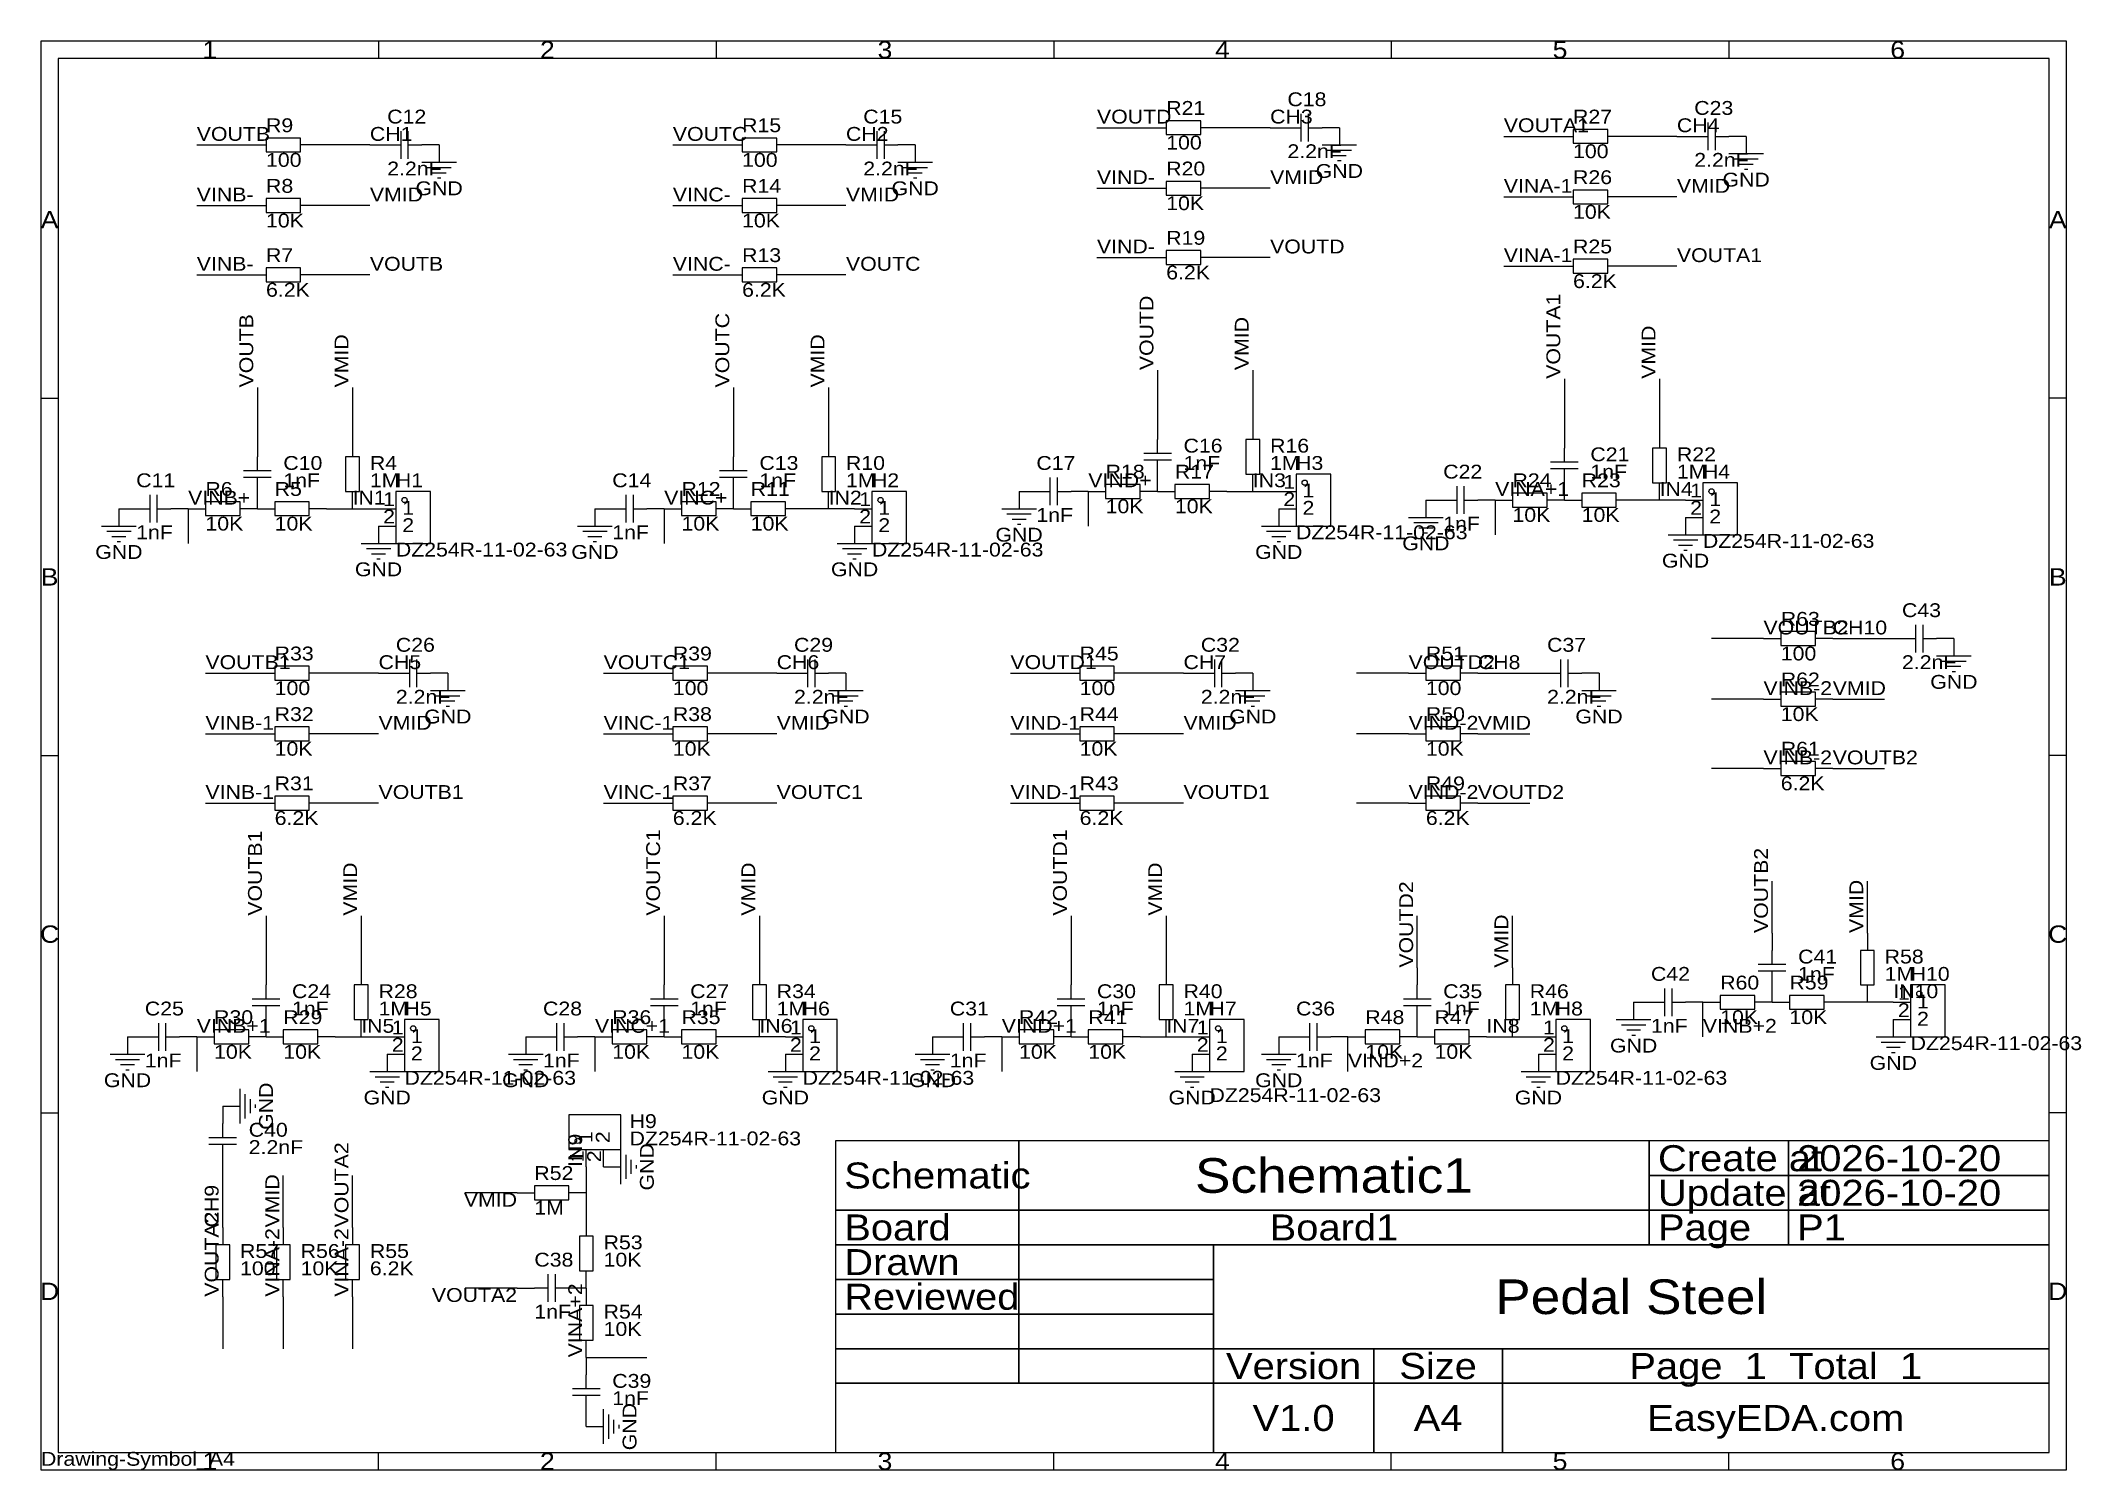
# Model space of a CAD drawing. Header units: millimetres. Extents: x 0 to 299, y 0 to 210.
import ezdxf
from ezdxf.enums import TextEntityAlignment as Align

# ---------------------------------------------------------------- set-up
doc = ezdxf.new("R2010")
doc.units = ezdxf.units.MM
doc.header["$MEASUREMENT"] = 0
doc.styles.get("Standard").update_dxf_attribs({"font": 'arial.ttf'})

msp = doc.modelspace()

# ---------------------------------------------------------------- texts
at = {"color": 1, "true_color": 0xa00000, "width": 1.1}
for s, height, p in [('2', 2.54, (74.3, 208.28)), ('3', 2.54, (123.83, 208.28)), ('6', 2.54, (272.42, 208.28)), ('1', 2.54, (24.77, 208.28)), ('4', 2.54, (173.35, 208.28)), ('5', 2.54, (222.88, 208.28)), ('A', 2.54, (1.27, 183.36)), ('A', 2.54, (295.91, 183.36)), ('B', 2.54, (1.27, 130.97)), ('B', 2.54, (295.91, 130.97)), ('C', 2.54, (1.27, 78.58)), ('C', 2.54, (295.91, 78.58)), ('Schematic1', 5.08, (189.71, 43.18)), ('Board1', 3.81, (189.71, 35.56)), ('D', 2.54, (1.27, 26.19)), ('Pedal Steel', 5.08, (233.33, 25.4)), ('D', 2.54, (295.91, 26.19)), ('Version', 3.81, (183.79, 15.24)), ('Size', 3.81, (204.99, 15.24)), ('Page  1  Total  1', 3.81, (254.53, 15.24)), ('V1.0', 3.81, (183.79, 7.62)), ('A4', 3.81, (204.99, 7.62)), ('EasyEDA.com', 3.81, (254.53, 7.62)), ('1', 2.54, (24.77, 1.27)), ('2', 2.54, (74.3, 1.27)), ('3', 2.54, (123.83, 1.27)), ('4', 2.54, (173.35, 1.27)), ('5', 2.54, (222.88, 1.27)), ('6', 2.54, (272.42, 1.27))]:
    msp.add_text(s, height=height, dxfattribs=at).set_placement(p, align=Align.MIDDLE_CENTER)
at = {"color": 1, "true_color": 0x000080, "width": 1.1}
for s, p in [('R21', (165.1, 198.12)), ('C18', (182.88, 199.39)), ('C23', (242.57, 198.12)), ('R9', (33.02, 195.58)), ('C12', (50.8, 196.85)), ('R15', (102.87, 195.58)), ('C15', (120.65, 196.85)), ('R27', (224.79, 196.85)), ('100', (165.1, 193.04)), ('100', (33.02, 190.5)), ('2.2nF', (50.8, 189.23)), ('100', (102.87, 190.5)), ('2.2nF', (120.65, 189.23)), ('R20', (165.1, 189.23)), ('2.2nF', (182.88, 191.77)), ('100', (224.79, 191.77)), ('2.2nF', (242.57, 190.5)), ('R8', (33.02, 186.69)), ('R14', (102.87, 186.69)), ('R26', (224.79, 187.96)), ('10K', (165.1, 184.15)), ('10K', (33.02, 181.61)), ('10K', (102.87, 181.61)), ('10K', (224.79, 182.88)), ('R19', (165.1, 179.07)), ('R25', (224.79, 177.8)), ('R7', (33.02, 176.53)), ('R13', (102.87, 176.53)), ('6.2K', (165.1, 173.99)), ('6.2K', (33.02, 171.45)), ('6.2K', (102.87, 171.45)), ('6.2K', (224.79, 172.72)), ('C16', (167.64, 148.59)), ('R16', (180.34, 148.59)), ('C21', (227.33, 147.32)), ('R22', (240.03, 147.32)), ('C10', (35.56, 146.05)), ('R4', (48.26, 146.05)), ('C13', (105.41, 146.05)), ('R10', (118.11, 146.05)), ('C17', (146.05, 146.05)), ('R18', (156.21, 144.78)), ('R17', (166.37, 144.78)), ('1nF', (167.64, 146.05)), ('1M', (180.34, 146.05)), ('H3', (184.15, 146.05)), ('C22', (205.74, 144.78)), ('1nF', (227.33, 144.78)), ('1M', (240.03, 144.78)), ('H4', (243.84, 144.78)), ('C11', (13.97, 143.51)), ('R6', (24.13, 142.24)), ('R5', (34.29, 142.24)), ('1nF', (35.56, 143.51)), ('1M', (48.26, 143.51)), ('H1', (52.07, 143.51)), ('C14', (83.82, 143.51)), ('R12', (93.98, 142.24)), ('R11', (104.14, 142.24)), ('1nF', (105.41, 143.51)), ('1M', (118.11, 143.51)), ('H2', (121.92, 143.51)), ('R24', (215.9, 143.51)), ('R23', (226.06, 143.51)), ('1nF', (146.05, 138.43)), ('10K', (156.21, 139.7)), ('10K', (166.37, 139.7)), ('10K', (215.9, 138.43)), ('10K', (226.06, 138.43)), ('1nF', (13.97, 135.89)), ('10K', (24.13, 137.16)), ('10K', (34.29, 137.16)), ('1nF', (83.82, 135.89)), ('10K', (93.98, 137.16)), ('10K', (104.14, 137.16)), ('DZ254R-11-02-63', (184.15, 135.89)), ('1nF', (205.74, 137.16)), ('DZ254R-11-02-63', (52.07, 133.35)), ('DZ254R-11-02-63', (121.92, 133.35)), ('DZ254R-11-02-63', (243.84, 134.62)), ('R63', (255.27, 123.19)), ('C43', (273.05, 124.46)), ('R33', (34.29, 118.11)), ('C26', (52.07, 119.38)), ('R39', (92.71, 118.11)), ('C29', (110.49, 119.38)), ('R45', (152.4, 118.11)), ('C32', (170.18, 119.38)), ('R51', (203.2, 118.11)), ('C37', (220.98, 119.38)), ('100', (255.27, 118.11)), ('R62', (255.27, 114.3)), ('2.2nF', (273.05, 116.84)), ('100', (34.29, 113.03)), ('2.2nF', (52.07, 111.76)), ('100', (92.71, 113.03)), ('2.2nF', (110.49, 111.76)), ('100', (152.4, 113.03)), ('2.2nF', (170.18, 111.76)), ('100', (203.2, 113.03)), ('2.2nF', (220.98, 111.76)), ('R32', (34.29, 109.22)), ('R38', (92.71, 109.22)), ('R44', (152.4, 109.22)), ('R50', (203.2, 109.22)), ('10K', (255.27, 109.22)), ('10K', (34.29, 104.14)), ('10K', (92.71, 104.14)), ('10K', (152.4, 104.14)), ('10K', (203.2, 104.14)), ('R61', (255.27, 104.14)), ('R31', (34.29, 99.06)), ('R37', (92.71, 99.06)), ('R43', (152.4, 99.06)), ('R49', (203.2, 99.06)), ('6.2K', (255.27, 99.06)), ('6.2K', (34.29, 93.98)), ('6.2K', (92.71, 93.98)), ('6.2K', (152.4, 93.98)), ('6.2K', (203.2, 93.98)), ('C41', (257.81, 73.66)), ('R58', (270.51, 73.66)), ('C42', (236.22, 71.12)), ('R60', (246.38, 69.85)), ('R59', (256.54, 69.85)), ('1nF', (257.81, 71.12)), ('1M', (270.51, 71.12)), ('H10', (274.32, 71.12)), ('C24', (36.83, 68.58)), ('R28', (49.53, 68.58)), ('C27', (95.25, 68.58)), ('R34', (107.95, 68.58)), ('C30', (154.94, 68.58)), ('R40', (167.64, 68.58)), ('C35', (205.74, 68.58)), ('R46', (218.44, 68.58)), ('C25', (15.24, 66.04)), ('R30', (25.4, 64.77)), ('R29', (35.56, 64.77)), ('1nF', (36.83, 66.04)), ('1M', (49.53, 66.04)), ('H5', (53.34, 66.04)), ('C28', (73.66, 66.04)), ('R36', (83.82, 64.77)), ('R35', (93.98, 64.77)), ('1nF', (95.25, 66.04)), ('1M', (107.95, 66.04)), ('H6', (111.76, 66.04)), ('C31', (133.35, 66.04)), ('R42', (143.51, 64.77)), ('R41', (153.67, 64.77)), ('1nF', (154.94, 66.04)), ('1M', (167.64, 66.04)), ('H7', (171.45, 66.04)), ('C36', (184.15, 66.04)), ('R48', (194.31, 64.77)), ('R47', (204.47, 64.77)), ('1nF', (205.74, 66.04)), ('1M', (218.44, 66.04)), ('H8', (222.25, 66.04)), ('1nF', (236.22, 63.5)), ('10K', (246.38, 64.77)), ('10K', (256.54, 64.77)), ('DZ254R-11-02-63', (274.32, 60.96)), ('1nF', (15.24, 58.42)), ('10K', (25.4, 59.69)), ('10K', (35.56, 59.69)), ('1nF', (73.66, 58.42)), ('10K', (83.82, 59.69)), ('10K', (93.98, 59.69)), ('1nF', (133.35, 58.42)), ('10K', (143.51, 59.69)), ('10K', (153.67, 59.69)), ('1nF', (184.15, 58.42)), ('10K', (194.31, 59.69)), ('10K', (204.47, 59.69)), ('DZ254R-11-02-63', (53.34, 55.88)), ('DZ254R-11-02-63', (111.76, 55.88)), ('DZ254R-11-02-63', (222.25, 55.88)), ('DZ254R-11-02-63', (171.45, 53.34)), ('C40', (30.48, 48.26)), ('H9', (86.36, 49.53)), ('2.2nF', (30.48, 45.72)), ('DZ254R-11-02-63', (86.36, 46.99)), ('R52', (72.39, 41.91)), ('1M', (72.39, 36.83)), ('R57', (29.21, 30.48)), ('R56', (38.1, 30.48)), ('R55', (48.26, 30.48)), ('R53', (82.55, 31.75)), ('100', (29.21, 27.94)), ('10K', (38.1, 27.94)), ('6.2K', (48.26, 27.94)), ('C38', (72.39, 29.21)), ('10K', (82.55, 29.21)), ('1nF', (72.39, 21.59)), ('R54', (82.55, 21.59)), ('10K', (82.55, 19.05)), ('C39', (83.82, 11.43)), ('1nF', (83.82, 8.89)), ('Drawing-Symbol_A4', (0, 0))]:
    msp.add_text(s, height=2.032, dxfattribs=at).set_placement(p, align=Align.BOTTOM_LEFT)
at = {"color": 1, "true_color": 0x0000ff, "width": 1.1}
for s, p in [('VOUTD', (154.94, 196.85)), ('CH3', (180.34, 196.85)), ('VOUTA1', (214.63, 195.58)), ('CH4', (240.03, 195.58)), ('VOUTB', (22.86, 194.31)), ('CH1', (48.26, 194.31)), ('VOUTC', (92.71, 194.31)), ('CH2', (118.11, 194.31)), ('VIND-', (154.94, 187.96)), ('VMID', (180.34, 187.96)), ('VINA-1', (214.63, 186.69)), ('VMID', (240.03, 186.69)), ('VINB-', (22.86, 185.42)), ('VMID', (48.26, 185.42)), ('VINC-', (92.71, 185.42)), ('VMID', (118.11, 185.42)), ('VIND-', (154.94, 177.8)), ('VOUTD', (180.34, 177.8)), ('VINB-', (22.86, 175.26)), ('VOUTB', (48.26, 175.26)), ('VINC-', (92.71, 175.26)), ('VOUTC', (118.11, 175.26)), ('VINA-1', (214.63, 176.53)), ('VOUTA1', (240.03, 176.53)), ('VIND+', (153.67, 143.51)), ('IN3', (177.8, 143.51)), ('VINA+1', (213.36, 142.24)), ('IN4', (237.49, 142.24)), ('VINB+', (21.59, 140.97)), ('IN1', (45.72, 140.97)), ('VINC+', (91.44, 140.97)), ('IN2', (115.57, 140.97)), ('VOUTB2', (252.73, 121.92)), ('CH10', (262.89, 121.92)), ('VOUTB1', (24.13, 116.84)), ('CH5', (49.53, 116.84)), ('VOUTC1', (82.55, 116.84)), ('CH6', (107.95, 116.84)), ('VOUTD1', (142.24, 116.84)), ('CH7', (167.64, 116.84)), ('VOUTD2', (200.66, 116.84)), ('CH8', (210.82, 116.84)), ('VINB-2', (252.73, 113.03)), ('VMID', (262.89, 113.03)), ('VINB-1', (24.13, 107.95)), ('VMID', (49.53, 107.95)), ('VINC-1', (82.55, 107.95)), ('VMID', (107.95, 107.95)), ('VIND-1', (142.24, 107.95)), ('VMID', (167.64, 107.95)), ('VIND-2', (200.66, 107.95)), ('VMID', (210.82, 107.95)), ('VINB-2', (252.73, 102.87)), ('VOUTB2', (262.89, 102.87)), ('VINB-1', (24.13, 97.79)), ('VOUTB1', (49.53, 97.79)), ('VINC-1', (82.55, 97.79)), ('VOUTC1', (107.95, 97.79)), ('VIND-1', (142.24, 97.79)), ('VOUTD1', (167.64, 97.79)), ('VIND-2', (200.66, 97.79)), ('VOUTD2', (210.82, 97.79)), ('IN10', (271.78, 68.58)), ('VINB+1', (22.86, 63.5)), ('IN5', (46.99, 63.5)), ('VINC+1', (81.28, 63.5)), ('IN6', (105.41, 63.5)), ('VIND+1', (140.97, 63.5)), ('IN7', (165.1, 63.5)), ('IN8', (212.09, 63.5)), ('VINB+2', (243.84, 63.5)), ('VIND+2', (191.77, 58.42))]:
    msp.add_text(s, height=2.032, dxfattribs=at).set_placement(p, align=Align.BOTTOM_LEFT)
at = {"color": 1, "true_color": 0x000080, "width": 1.1}
for p in [(58.42, 187.96), (58.42, 187.96), (128.27, 187.96), (128.27, 187.96), (190.5, 190.5), (190.5, 190.5), (250.19, 189.23), (250.19, 189.23), (143.51, 137.16), (143.51, 137.16), (11.43, 134.62), (11.43, 134.62), (81.28, 134.62), (81.28, 134.62), (181.61, 134.62), (181.61, 134.62), (203.2, 135.89), (203.2, 135.89), (49.53, 132.08), (49.53, 132.08), (119.38, 132.08), (119.38, 132.08), (241.3, 133.35), (241.3, 133.35), (280.67, 115.57), (280.67, 115.57), (59.69, 110.49), (59.69, 110.49), (118.11, 110.49), (118.11, 110.49), (177.8, 110.49), (177.8, 110.49), (228.6, 110.49), (228.6, 110.49), (233.68, 62.23), (233.68, 62.23), (271.78, 59.69), (271.78, 59.69), (12.7, 57.15), (12.7, 57.15), (71.12, 57.15), (71.12, 57.15), (130.81, 57.15), (130.81, 57.15), (181.61, 57.15), (181.61, 57.15), (50.8, 54.61), (50.8, 54.61), (109.22, 54.61), (109.22, 54.61), (168.91, 54.61), (168.91, 54.61), (219.71, 54.61), (219.71, 54.61)]:
    msp.add_text('GND', height=2.032, dxfattribs=at).set_placement(p, align=Align.MIDDLE_CENTER)
at = {"color": 1, "true_color": 0x0000ff, "width": 1.1}
for s, p in [('VOUTD', (163.83, 161.29)), ('VOUTA1', (223.52, 160.02)), ('VOUTB', (31.75, 158.75)), ('VOUTC', (101.6, 158.75)), ('VMID', (177.8, 161.29)), ('VMID', (237.49, 160.02)), ('VMID', (45.72, 158.75)), ('VMID', (115.57, 158.75)), ('VOUTB1', (33.02, 81.28)), ('VOUTC1', (91.44, 81.28)), ('VOUTD1', (151.13, 81.28)), ('VOUTB2', (254, 78.74)), ('VMID', (46.99, 81.28)), ('VMID', (105.41, 81.28)), ('VMID', (165.1, 81.28)), ('VOUTD2', (201.93, 73.66)), ('VMID', (267.97, 78.74)), ('VMID', (215.9, 73.66)), ('IN9', (80.01, 44.45)), ('VOUTA2', (45.72, 35.56)), ('VMID', (35.56, 35.56)), ('CH9', (26.67, 35.56)), ('VOUTA2', (26.67, 25.4)), ('VINA-2', (35.56, 25.4)), ('VINA-2', (45.72, 25.4)), ('VINA+2', (80.01, 16.51))]:
    msp.add_text(s, height=2.032, rotation=90, dxfattribs=at).set_placement(p, align=Align.BOTTOM_LEFT)
at = {"color": 1, "true_color": 0x000000, "width": 1.1}
for s, p in [('1', (184.02, 143.28)), ('1', (243.71, 142.01)), ('2', (51.94, 138.2)), ('1', (51.94, 140.74)), ('2', (121.79, 138.2)), ('1', (121.79, 140.74)), ('2', (184.02, 140.74)), ('2', (243.71, 139.47)), ('1', (274.19, 68.35)), ('1', (53.21, 63.27)), ('1', (111.63, 63.27)), ('1', (171.32, 63.27)), ('1', (222.12, 63.27)), ('2', (274.19, 65.81)), ('2', (53.21, 60.73)), ('2', (111.63, 60.73)), ('2', (171.32, 60.73)), ('2', (222.12, 60.73))]:
    msp.add_text(s, height=2.03, dxfattribs=at).set_placement(p, align=Align.BOTTOM_RIGHT)
for s, p in [('1', (185.09, 142.01)), ('1', (53.01, 139.47)), ('1', (122.86, 139.47)), ('2', (185.09, 139.47)), ('2', (244.78, 138.2)), ('1', (244.78, 140.74)), ('2', (53.01, 136.93)), ('2', (122.86, 136.93)), ('1', (275.26, 67.08)), ('2', (275.26, 64.54)), ('1', (54.28, 62)), ('1', (112.7, 62)), ('1', (172.39, 62)), ('1', (223.19, 62)), ('2', (54.28, 59.46)), ('2', (112.7, 59.46)), ('2', (172.39, 59.46)), ('2', (223.19, 59.46))]:
    msp.add_text(s, height=2.03, dxfattribs=at).set_placement(p, align=Align.BOTTOM_LEFT)
at = {"color": 1, "true_color": 0x000080, "width": 1.1}
for p in [(33.02, 53.34), (33.02, 53.34), (88.9, 44.45), (88.9, 44.45), (86.36, 6.35), (86.36, 6.35)]:
    msp.add_text('GND', height=2.032, rotation=90, dxfattribs=at).set_placement(p, align=Align.MIDDLE_CENTER)
at = {"color": 1, "true_color": 0x000000, "width": 1.1}
for s, p in [('1', (81.51, 47.93)), ('2', (84.05, 47.93))]:
    msp.add_text(s, height=2.03, rotation=90, dxfattribs=at).set_placement(p, align=Align.BOTTOM_LEFT)
for s, p in [('1', (80.24, 46.86)), ('2', (82.78, 46.86))]:
    msp.add_text(s, height=2.03, rotation=90, dxfattribs=at).set_placement(p, align=Align.BOTTOM_RIGHT)
at = {"color": 1, "true_color": 0xa00000, "width": 1.1}
for s, p in [('Schematic', (117.86, 43.18)), ('Create at', (237.25, 45.72)), ('2026-10-20', (257.66, 45.72)), ('Update at', (237.25, 40.64)), ('2026-10-20', (257.66, 40.64)), ('Board', (117.86, 35.56)), ('Page', (237.25, 35.56)), ('P1', (257.66, 35.56)), ('Drawn', (117.86, 30.48)), ('Reviewed', (117.86, 25.4))]:
    msp.add_text(s, height=3.81, dxfattribs=at).set_placement(p, align=Align.MIDDLE_LEFT)
at = {"color": 1, "true_color": 0x0000ff, "width": 1.1}
for s, p in [('VMID', (69.85, 40.64)), ('VOUTA2', (69.85, 26.67))]:
    msp.add_text(s, height=2.032, dxfattribs=at).set_placement(p, align=Align.TOP_RIGHT)

# ---------------------------------------------------------------- linework, layer by layer
at = {"color": 1, "true_color": 0xa00000}
for points in [[(0, 209.55), (0, 0), (297.18, 0), (297.18, 209.55)], [(2.54, 207.01), (2.54, 2.54), (294.64, 2.54), (294.64, 207.01)], [(165.1, 197.87), (165.1, 195.83), (170.18, 195.83), (170.18, 197.87)], [(33.02, 195.33), (33.02, 193.29), (38.1, 193.29), (38.1, 195.33)], [(102.87, 195.33), (102.87, 193.29), (107.95, 193.29), (107.95, 195.33)], [(224.79, 196.6), (224.79, 194.56), (229.87, 194.56), (229.87, 196.6)], [(165.1, 188.98), (165.1, 186.94), (170.18, 186.94), (170.18, 188.98)], [(33.02, 186.44), (33.02, 184.4), (38.1, 184.4), (38.1, 186.44)], [(102.87, 186.44), (102.87, 184.4), (107.95, 184.4), (107.95, 186.44)], [(224.79, 187.71), (224.79, 185.67), (229.87, 185.67), (229.87, 187.71)], [(165.1, 178.82), (165.1, 176.78), (170.18, 176.78), (170.18, 178.82)], [(224.79, 177.55), (224.79, 175.51), (229.87, 175.51), (229.87, 177.55)], [(33.02, 176.28), (33.02, 174.24), (38.1, 174.24), (38.1, 176.28)], [(102.87, 176.28), (102.87, 174.24), (107.95, 174.24), (107.95, 176.28)], [(176.78, 146.05), (178.82, 146.05), (178.82, 151.13), (176.78, 151.13)], [(236.47, 144.78), (238.51, 144.78), (238.51, 149.86), (236.47, 149.86)], [(44.7, 143.51), (46.74, 143.51), (46.74, 148.59), (44.7, 148.59)], [(114.55, 143.51), (116.59, 143.51), (116.59, 148.59), (114.55, 148.59)], [(156.21, 144.53), (156.21, 142.49), (161.29, 142.49), (161.29, 144.53)], [(166.37, 144.53), (166.37, 142.49), (171.45, 142.49), (171.45, 144.53)], [(184.15, 146.05), (184.15, 138.43), (189.23, 138.43), (189.23, 146.05)], [(243.84, 144.78), (243.84, 137.16), (248.92, 137.16), (248.92, 144.78)], [(24.13, 141.99), (24.13, 139.95), (29.21, 139.95), (29.21, 141.99)], [(34.29, 141.99), (34.29, 139.95), (39.37, 139.95), (39.37, 141.99)], [(52.07, 143.51), (52.07, 135.89), (57.15, 135.89), (57.15, 143.51)], [(93.98, 141.99), (93.98, 139.95), (99.06, 139.95), (99.06, 141.99)], [(104.14, 141.99), (104.14, 139.95), (109.22, 139.95), (109.22, 141.99)], [(121.92, 143.51), (121.92, 135.89), (127, 135.89), (127, 143.51)], [(215.9, 143.26), (215.9, 141.22), (220.98, 141.22), (220.98, 143.26)], [(226.06, 143.26), (226.06, 141.22), (231.14, 141.22), (231.14, 143.26)], [(255.27, 122.94), (255.27, 120.9), (260.35, 120.9), (260.35, 122.94)], [(34.29, 117.86), (34.29, 115.82), (39.37, 115.82), (39.37, 117.86)], [(92.71, 117.86), (92.71, 115.82), (97.79, 115.82), (97.79, 117.86)], [(152.4, 117.86), (152.4, 115.82), (157.48, 115.82), (157.48, 117.86)], [(203.2, 117.86), (203.2, 115.82), (208.28, 115.82), (208.28, 117.86)], [(255.27, 114.05), (255.27, 112.01), (260.35, 112.01), (260.35, 114.05)], [(34.29, 108.97), (34.29, 106.93), (39.37, 106.93), (39.37, 108.97)], [(92.71, 108.97), (92.71, 106.93), (97.79, 106.93), (97.79, 108.97)], [(152.4, 108.97), (152.4, 106.93), (157.48, 106.93), (157.48, 108.97)], [(203.2, 108.97), (203.2, 106.93), (208.28, 106.93), (208.28, 108.97)], [(255.27, 103.89), (255.27, 101.85), (260.35, 101.85), (260.35, 103.89)], [(34.29, 98.81), (34.29, 96.77), (39.37, 96.77), (39.37, 98.81)], [(92.71, 98.81), (92.71, 96.77), (97.79, 96.77), (97.79, 98.81)], [(152.4, 98.81), (152.4, 96.77), (157.48, 96.77), (157.48, 98.81)], [(203.2, 98.81), (203.2, 96.77), (208.28, 96.77), (208.28, 98.81)], [(266.95, 71.12), (268.99, 71.12), (268.99, 76.2), (266.95, 76.2)], [(45.97, 66.04), (48.01, 66.04), (48.01, 71.12), (45.97, 71.12)], [(104.39, 66.04), (106.43, 66.04), (106.43, 71.12), (104.39, 71.12)], [(164.08, 66.04), (166.12, 66.04), (166.12, 71.12), (164.08, 71.12)], [(214.88, 66.04), (216.92, 66.04), (216.92, 71.12), (214.88, 71.12)], [(246.38, 69.6), (246.38, 67.56), (251.46, 67.56), (251.46, 69.6)], [(256.54, 69.6), (256.54, 67.56), (261.62, 67.56), (261.62, 69.6)], [(274.32, 71.12), (274.32, 63.5), (279.4, 63.5), (279.4, 71.12)], [(53.34, 66.04), (53.34, 58.42), (58.42, 58.42), (58.42, 66.04)], [(111.76, 66.04), (111.76, 58.42), (116.84, 58.42), (116.84, 66.04)], [(171.45, 66.04), (171.45, 58.42), (176.53, 58.42), (176.53, 66.04)], [(222.25, 66.04), (222.25, 58.42), (227.33, 58.42), (227.33, 66.04)], [(25.4, 64.52), (25.4, 62.48), (30.48, 62.48), (30.48, 64.52)], [(35.56, 64.52), (35.56, 62.48), (40.64, 62.48), (40.64, 64.52)], [(83.82, 64.52), (83.82, 62.48), (88.9, 62.48), (88.9, 64.52)], [(93.98, 64.52), (93.98, 62.48), (99.06, 62.48), (99.06, 64.52)], [(143.51, 64.52), (143.51, 62.48), (148.59, 62.48), (148.59, 64.52)], [(153.67, 64.52), (153.67, 62.48), (158.75, 62.48), (158.75, 64.52)], [(194.31, 64.52), (194.31, 62.48), (199.39, 62.48), (199.39, 64.52)], [(204.47, 64.52), (204.47, 62.48), (209.55, 62.48), (209.55, 64.52)], [(77.47, 46.99), (85.09, 46.99), (85.09, 52.07), (77.47, 52.07)], [(77.47, 39.62), (77.47, 41.66), (72.39, 41.66), (72.39, 39.62)], [(25.65, 27.94), (27.69, 27.94), (27.69, 33.02), (25.65, 33.02)], [(34.54, 27.94), (36.58, 27.94), (36.58, 33.02), (34.54, 33.02)], [(44.7, 27.94), (46.74, 27.94), (46.74, 33.02), (44.7, 33.02)], [(78.99, 29.21), (81.03, 29.21), (81.03, 34.29), (78.99, 34.29)], [(78.99, 19.05), (81.03, 19.05), (81.03, 24.13), (78.99, 24.13)]]:
    msp.add_lwpolyline(points, close=True, dxfattribs=at)
for points in [[(49.53, 209.55), (49.53, 207.01)], [(99.06, 209.55), (99.06, 207.01)], [(148.59, 209.55), (148.59, 207.01)], [(198.12, 209.55), (198.12, 207.01)], [(247.65, 209.55), (247.65, 207.01)], [(184.91, 194.82), (184.91, 198.88)], [(185.93, 198.88), (185.93, 194.82)], [(244.6, 193.55), (244.6, 197.61)], [(245.62, 197.61), (245.62, 193.55)], [(52.83, 192.28), (52.83, 196.34)], [(53.85, 196.34), (53.85, 192.28)], [(122.68, 192.28), (122.68, 196.34)], [(123.7, 196.34), (123.7, 192.28)], [(182.88, 196.85), (184.91, 196.85)], [(185.93, 196.85), (187.96, 196.85)], [(242.57, 195.58), (244.6, 195.58)], [(245.62, 195.58), (247.65, 195.58)], [(50.8, 194.31), (52.83, 194.31)], [(53.85, 194.31), (55.88, 194.31)], [(55.88, 191.77), (60.96, 191.77)], [(120.65, 194.31), (122.68, 194.31)], [(123.7, 194.31), (125.73, 194.31)], [(125.73, 191.77), (130.81, 191.77)], [(187.96, 194.31), (193.04, 194.31)], [(188.72, 193.55), (192.28, 193.55)], [(189.48, 192.79), (191.52, 192.79)], [(190.25, 192.02), (190.75, 192.02)], [(247.65, 193.04), (252.73, 193.04)], [(248.41, 192.28), (251.97, 192.28)], [(56.64, 191.01), (60.2, 191.01)], [(57.4, 190.25), (59.44, 190.25)], [(58.17, 189.48), (58.67, 189.48)], [(126.49, 191.01), (130.05, 191.01)], [(127.25, 190.25), (129.29, 190.25)], [(128.02, 189.48), (128.52, 189.48)], [(249.17, 191.52), (251.21, 191.52)], [(249.94, 190.75), (250.44, 190.75)], [(0, 157.16), (2.54, 157.16)], [(297.18, 157.16), (294.64, 157.16)], [(163.83, 149.1), (163.83, 151.13)], [(223.52, 147.83), (223.52, 149.86)], [(31.75, 146.56), (31.75, 148.59)], [(101.6, 146.56), (101.6, 148.59)], [(161.8, 149.1), (165.86, 149.1)], [(165.86, 148.08), (161.8, 148.08)], [(163.83, 146.05), (163.83, 148.08)], [(221.49, 147.83), (225.55, 147.83)], [(225.55, 146.81), (221.49, 146.81)], [(223.52, 144.78), (223.52, 146.81)], [(29.72, 146.56), (33.78, 146.56)], [(33.78, 145.54), (29.72, 145.54)], [(31.75, 143.51), (31.75, 145.54)], [(99.57, 146.56), (103.63, 146.56)], [(103.63, 145.54), (99.57, 145.54)], [(101.6, 143.51), (101.6, 145.54)], [(148.08, 141.48), (148.08, 145.54)], [(149.1, 145.54), (149.1, 141.48)], [(207.77, 140.21), (207.77, 144.27)], [(208.79, 144.27), (208.79, 140.21)], [(13.97, 140.97), (16, 140.97)], [(16, 138.94), (16, 143)], [(17.02, 143), (17.02, 138.94)], [(17.02, 140.97), (19.05, 140.97)], [(83.82, 140.97), (85.85, 140.97)], [(85.85, 138.94), (85.85, 143)], [(86.87, 143), (86.87, 138.94)], [(86.87, 140.97), (88.9, 140.97)], [(140.97, 140.97), (146.05, 140.97)], [(146.05, 143.51), (148.08, 143.51)], [(149.1, 143.51), (151.13, 143.51)], [(205.74, 142.24), (207.77, 142.24)], [(208.79, 142.24), (210.82, 142.24)], [(8.89, 138.43), (13.97, 138.43)], [(78.74, 138.43), (83.82, 138.43)], [(141.73, 140.21), (145.29, 140.21)], [(142.49, 139.45), (144.53, 139.45)], [(143.26, 138.68), (143.76, 138.68)], [(179.07, 138.43), (184.15, 138.43)], [(200.66, 139.7), (205.74, 139.7)], [(201.42, 138.94), (204.98, 138.94)], [(202.18, 138.18), (204.22, 138.18)], [(9.65, 137.67), (13.21, 137.67)], [(10.41, 136.91), (12.45, 136.91)], [(11.18, 136.14), (11.68, 136.14)], [(46.99, 135.89), (52.07, 135.89)], [(47.75, 135.13), (51.31, 135.13)], [(79.5, 137.67), (83.06, 137.67)], [(80.26, 136.91), (82.3, 136.91)], [(81.03, 136.14), (81.53, 136.14)], [(116.84, 135.89), (121.92, 135.89)], [(117.6, 135.13), (121.16, 135.13)], [(179.83, 137.67), (183.39, 137.67)], [(180.59, 136.91), (182.63, 136.91)], [(181.36, 136.14), (181.86, 136.14)], [(202.95, 137.41), (203.45, 137.41)], [(238.76, 137.16), (243.84, 137.16)], [(239.52, 136.4), (243.08, 136.4)], [(240.28, 135.64), (242.32, 135.64)], [(241.05, 134.87), (241.55, 134.87)], [(48.51, 134.37), (50.55, 134.37)], [(49.28, 133.6), (49.78, 133.6)], [(118.36, 134.37), (120.4, 134.37)], [(119.13, 133.6), (119.63, 133.6)], [(275.08, 119.89), (275.08, 123.95)], [(276.1, 123.95), (276.1, 119.89)], [(273.05, 121.92), (275.08, 121.92)], [(276.1, 121.92), (278.13, 121.92)], [(52.07, 116.84), (54.1, 116.84)], [(54.1, 114.81), (54.1, 118.87)], [(55.12, 118.87), (55.12, 114.81)], [(55.12, 116.84), (57.15, 116.84)], [(110.49, 116.84), (112.52, 116.84)], [(112.52, 114.81), (112.52, 118.87)], [(113.54, 118.87), (113.54, 114.81)], [(113.54, 116.84), (115.57, 116.84)], [(170.18, 116.84), (172.21, 116.84)], [(172.21, 114.81), (172.21, 118.87)], [(173.23, 118.87), (173.23, 114.81)], [(173.23, 116.84), (175.26, 116.84)], [(220.98, 116.84), (223.01, 116.84)], [(223.01, 114.81), (223.01, 118.87)], [(224.03, 118.87), (224.03, 114.81)], [(224.03, 116.84), (226.06, 116.84)], [(278.13, 119.38), (283.21, 119.38)], [(278.89, 118.62), (282.45, 118.62)], [(279.65, 117.86), (281.69, 117.86)], [(280.42, 117.09), (280.92, 117.09)], [(57.15, 114.3), (62.23, 114.3)], [(115.57, 114.3), (120.65, 114.3)], [(175.26, 114.3), (180.34, 114.3)], [(226.06, 114.3), (231.14, 114.3)], [(57.91, 113.54), (61.47, 113.54)], [(58.67, 112.78), (60.71, 112.78)], [(59.44, 112.01), (59.94, 112.01)], [(116.33, 113.54), (119.89, 113.54)], [(117.09, 112.78), (119.13, 112.78)], [(117.86, 112.01), (118.36, 112.01)], [(176.02, 113.54), (179.58, 113.54)], [(176.78, 112.78), (178.82, 112.78)], [(177.55, 112.01), (178.05, 112.01)], [(226.82, 113.54), (230.38, 113.54)], [(227.58, 112.78), (229.62, 112.78)], [(228.35, 112.01), (228.85, 112.01)], [(0, 104.78), (2.54, 104.78)], [(297.18, 104.78), (294.64, 104.78)], [(254, 74.17), (254, 76.2)], [(251.97, 74.17), (256.03, 74.17)], [(256.03, 73.15), (251.97, 73.15)], [(254, 71.12), (254, 73.15)], [(30.99, 69.09), (35.05, 69.09)], [(33.02, 69.09), (33.02, 71.12)], [(89.41, 69.09), (93.47, 69.09)], [(91.44, 69.09), (91.44, 71.12)], [(149.1, 69.09), (153.16, 69.09)], [(151.13, 69.09), (151.13, 71.12)], [(199.9, 69.09), (203.96, 69.09)], [(201.93, 69.09), (201.93, 71.12)], [(238.25, 66.55), (238.25, 70.61)], [(239.27, 70.61), (239.27, 66.55)], [(35.05, 68.07), (30.99, 68.07)], [(33.02, 66.04), (33.02, 68.07)], [(93.47, 68.07), (89.41, 68.07)], [(91.44, 66.04), (91.44, 68.07)], [(153.16, 68.07), (149.1, 68.07)], [(151.13, 66.04), (151.13, 68.07)], [(203.96, 68.07), (199.9, 68.07)], [(201.93, 66.04), (201.93, 68.07)], [(231.14, 66.04), (236.22, 66.04)], [(236.22, 68.58), (238.25, 68.58)], [(239.27, 68.58), (241.3, 68.58)], [(15.24, 63.5), (17.27, 63.5)], [(17.27, 61.47), (17.27, 65.53)], [(18.29, 65.53), (18.29, 61.47)], [(18.29, 63.5), (20.32, 63.5)], [(73.66, 63.5), (75.69, 63.5)], [(75.69, 61.47), (75.69, 65.53)], [(76.71, 65.53), (76.71, 61.47)], [(76.71, 63.5), (78.74, 63.5)], [(133.35, 63.5), (135.38, 63.5)], [(135.38, 61.47), (135.38, 65.53)], [(136.4, 65.53), (136.4, 61.47)], [(136.4, 63.5), (138.43, 63.5)], [(184.15, 63.5), (186.18, 63.5)], [(186.18, 61.47), (186.18, 65.53)], [(187.2, 65.53), (187.2, 61.47)], [(187.2, 63.5), (189.23, 63.5)], [(231.9, 65.28), (235.46, 65.28)], [(232.66, 64.52), (234.7, 64.52)], [(233.43, 63.75), (233.93, 63.75)], [(269.24, 63.5), (274.32, 63.5)], [(10.16, 60.96), (15.24, 60.96)], [(10.92, 60.2), (14.48, 60.2)], [(68.58, 60.96), (73.66, 60.96)], [(69.34, 60.2), (72.9, 60.2)], [(128.27, 60.96), (133.35, 60.96)], [(129.03, 60.2), (132.59, 60.2)], [(179.07, 60.96), (184.15, 60.96)], [(179.83, 60.2), (183.39, 60.2)], [(270, 62.74), (273.56, 62.74)], [(270.76, 61.98), (272.8, 61.98)], [(271.53, 61.21), (272.03, 61.21)], [(11.68, 59.44), (13.72, 59.44)], [(12.45, 58.67), (12.95, 58.67)], [(48.26, 58.42), (53.34, 58.42)], [(49.02, 57.66), (52.58, 57.66)], [(49.78, 56.9), (51.82, 56.9)], [(70.1, 59.44), (72.14, 59.44)], [(70.87, 58.67), (71.37, 58.67)], [(106.68, 58.42), (111.76, 58.42)], [(107.44, 57.66), (111, 57.66)], [(108.2, 56.9), (110.24, 56.9)], [(129.79, 59.44), (131.83, 59.44)], [(130.56, 58.67), (131.06, 58.67)], [(166.37, 58.42), (171.45, 58.42)], [(167.13, 57.66), (170.69, 57.66)], [(167.89, 56.9), (169.93, 56.9)], [(180.59, 59.44), (182.63, 59.44)], [(181.36, 58.67), (181.86, 58.67)], [(217.17, 58.42), (222.25, 58.42)], [(217.93, 57.66), (221.49, 57.66)], [(218.69, 56.9), (220.73, 56.9)], [(29.21, 50.8), (29.21, 55.88)], [(29.97, 51.56), (29.97, 55.12)], [(30.73, 52.32), (30.73, 54.36)], [(50.55, 56.13), (51.05, 56.13)], [(108.97, 56.13), (109.47, 56.13)], [(168.66, 56.13), (169.16, 56.13)], [(219.46, 56.13), (219.96, 56.13)], [(0, 52.39), (2.54, 52.39)], [(31.5, 53.09), (31.5, 53.59)], [(297.18, 52.39), (294.64, 52.39)], [(24.64, 48.77), (28.7, 48.77)], [(26.67, 48.77), (26.67, 50.8)], [(143.45, 48.26), (116.59, 48.26)], [(116.59, 48.26), (116.59, 38.1)], [(143.45, 38.1), (143.45, 48.26)], [(235.98, 48.26), (143.45, 48.26)], [(143.45, 48.26), (143.45, 38.1)], [(235.98, 38.1), (235.98, 48.26)], [(256.39, 48.26), (235.98, 48.26)], [(235.98, 48.26), (235.98, 43.18)], [(256.39, 43.18), (256.39, 48.26)], [(294.64, 48.26), (256.39, 48.26)], [(256.39, 48.26), (256.39, 43.18)], [(294.64, 43.18), (294.64, 48.26)], [(28.7, 47.75), (24.64, 47.75)], [(26.67, 45.72), (26.67, 47.75)], [(85.09, 41.91), (85.09, 46.99)], [(85.85, 42.67), (85.85, 46.23)], [(86.61, 43.43), (86.61, 45.47)], [(87.38, 44.2), (87.38, 44.7)], [(235.98, 43.18), (256.39, 43.18)], [(256.39, 43.18), (235.98, 43.18)], [(235.98, 43.18), (235.98, 38.1)], [(256.39, 43.18), (294.64, 43.18)], [(256.39, 38.1), (256.39, 43.18)], [(294.64, 43.18), (256.39, 43.18)], [(256.39, 43.18), (256.39, 38.1)], [(294.64, 38.1), (294.64, 43.18)], [(116.59, 38.1), (143.45, 38.1)], [(143.45, 38.1), (116.59, 38.1)], [(116.59, 38.1), (116.59, 33.02)], [(143.45, 38.1), (235.98, 38.1)], [(143.45, 33.02), (143.45, 38.1)], [(235.98, 38.1), (143.45, 38.1)], [(143.45, 38.1), (143.45, 33.02)], [(235.98, 38.1), (256.39, 38.1)], [(235.98, 33.02), (235.98, 38.1)], [(256.39, 38.1), (235.98, 38.1)], [(235.98, 38.1), (235.98, 33.02)], [(256.39, 38.1), (294.64, 38.1)], [(256.39, 33.02), (256.39, 38.1)], [(294.64, 38.1), (256.39, 38.1)], [(256.39, 38.1), (256.39, 33.02)], [(294.64, 33.02), (294.64, 38.1)], [(116.59, 33.02), (143.45, 33.02)], [(143.45, 33.02), (116.59, 33.02)], [(116.59, 33.02), (116.59, 27.94)], [(143.45, 33.02), (235.98, 33.02)], [(143.45, 27.94), (143.45, 33.02)], [(172.02, 33.02), (143.45, 33.02)], [(143.45, 33.02), (143.45, 27.94)], [(172.02, 27.94), (172.02, 33.02)], [(294.64, 33.02), (172.02, 33.02)], [(172.02, 33.02), (172.02, 17.78)], [(235.98, 33.02), (256.39, 33.02)], [(256.39, 33.02), (294.64, 33.02)], [(294.64, 17.78), (294.64, 33.02)], [(74.42, 24.64), (74.42, 28.7)], [(75.44, 28.7), (75.44, 24.64)], [(116.59, 27.94), (143.45, 27.94)], [(143.45, 27.94), (116.59, 27.94)], [(116.59, 27.94), (116.59, 22.86)], [(143.45, 27.94), (172.02, 27.94)], [(143.45, 22.86), (143.45, 27.94)], [(172.02, 27.94), (143.45, 27.94)], [(143.45, 27.94), (143.45, 22.86)], [(172.02, 22.86), (172.02, 27.94)], [(74.42, 26.67), (72.39, 26.67)], [(77.47, 26.67), (75.44, 26.67)], [(116.59, 22.86), (143.45, 22.86)], [(143.45, 22.86), (116.59, 22.86)], [(116.59, 22.86), (116.59, 17.78)], [(143.45, 22.86), (172.02, 22.86)], [(143.45, 17.78), (143.45, 22.86)], [(172.02, 22.86), (143.45, 22.86)], [(143.45, 22.86), (143.45, 17.78)], [(172.02, 17.78), (172.02, 22.86)], [(116.59, 17.78), (143.45, 17.78)], [(143.45, 17.78), (116.59, 17.78)], [(116.59, 17.78), (116.59, 12.7)], [(143.45, 17.78), (172.02, 17.78)], [(143.45, 12.7), (143.45, 17.78)], [(172.02, 17.78), (143.45, 17.78)], [(143.45, 17.78), (143.45, 12.7)], [(172.02, 17.78), (294.64, 17.78)], [(172.02, 12.7), (172.02, 17.78)], [(195.56, 17.78), (172.02, 17.78)], [(172.02, 17.78), (172.02, 12.7)], [(195.56, 12.7), (195.56, 17.78)], [(214.43, 17.78), (195.56, 17.78)], [(195.56, 17.78), (195.56, 12.7)], [(214.43, 12.7), (214.43, 17.78)], [(294.64, 17.78), (214.43, 17.78)], [(214.43, 17.78), (214.43, 12.7)], [(294.64, 12.7), (294.64, 17.78)], [(80.01, 11.94), (80.01, 13.97)], [(116.59, 12.7), (143.45, 12.7)], [(172.02, 12.7), (116.59, 12.7)], [(116.59, 12.7), (116.59, 2.54)], [(143.45, 12.7), (172.02, 12.7)], [(172.02, 12.7), (195.56, 12.7)], [(172.02, 2.54), (172.02, 12.7)], [(195.56, 12.7), (172.02, 12.7)], [(172.02, 12.7), (172.02, 2.54)], [(195.56, 12.7), (214.43, 12.7)], [(195.56, 2.54), (195.56, 12.7)], [(214.43, 12.7), (195.56, 12.7)], [(195.56, 12.7), (195.56, 2.54)], [(214.43, 12.7), (294.64, 12.7)], [(214.43, 2.54), (214.43, 12.7)], [(294.64, 12.7), (214.43, 12.7)], [(214.43, 12.7), (214.43, 2.54)], [(294.64, 2.54), (294.64, 12.7)], [(77.98, 11.94), (82.04, 11.94)], [(82.04, 10.92), (77.98, 10.92)], [(80.01, 8.89), (80.01, 10.92)], [(82.55, 3.81), (82.55, 8.89)], [(83.31, 4.57), (83.31, 8.13)], [(84.07, 5.33), (84.07, 7.37)], [(84.84, 6.1), (84.84, 6.6)], [(49.53, 0), (49.53, 2.54)], [(99.06, 0), (99.06, 2.54)], [(116.59, 2.54), (172.02, 2.54)], [(148.59, 0), (148.59, 2.54)], [(172.02, 2.54), (195.56, 2.54)], [(195.56, 2.54), (214.43, 2.54)], [(198.12, 0), (198.12, 2.54)], [(214.43, 2.54), (294.64, 2.54)], [(247.65, 0), (247.65, 2.54)]]:
    msp.add_lwpolyline(points, dxfattribs=at)
at = {"color": 1, "true_color": 0x008800}
for points in [[(154.94, 196.85), (162.56, 196.85)], [(180.34, 196.85), (172.72, 196.85)], [(214.63, 195.58), (222.25, 195.58)], [(240.03, 195.58), (232.41, 195.58)], [(22.86, 194.31), (30.48, 194.31)], [(48.26, 194.31), (40.64, 194.31)], [(92.71, 194.31), (100.33, 194.31)], [(118.11, 194.31), (110.49, 194.31)], [(154.94, 187.96), (162.56, 187.96)], [(180.34, 187.96), (172.72, 187.96)], [(214.63, 186.69), (222.25, 186.69)], [(240.03, 186.69), (232.41, 186.69)], [(22.86, 185.42), (30.48, 185.42)], [(48.26, 185.42), (40.64, 185.42)], [(92.71, 185.42), (100.33, 185.42)], [(118.11, 185.42), (110.49, 185.42)], [(154.94, 177.8), (162.56, 177.8)], [(180.34, 177.8), (172.72, 177.8)], [(22.86, 175.26), (30.48, 175.26)], [(48.26, 175.26), (40.64, 175.26)], [(92.71, 175.26), (100.33, 175.26)], [(118.11, 175.26), (110.49, 175.26)], [(214.63, 176.53), (222.25, 176.53)], [(240.03, 176.53), (232.41, 176.53)], [(31.75, 158.75), (31.75, 151.13)], [(45.72, 158.75), (45.72, 151.13)], [(101.6, 158.75), (101.6, 151.13)], [(115.57, 158.75), (115.57, 151.13)], [(163.83, 161.29), (163.83, 153.67)], [(177.8, 161.29), (177.8, 153.67)], [(223.52, 160.02), (223.52, 152.4)], [(237.49, 160.02), (237.49, 152.4)], [(21.59, 140.97), (21.59, 135.89)], [(41.91, 140.97), (45.72, 140.97), (49.53, 140.97)], [(91.44, 140.97), (91.44, 135.89)], [(119.38, 140.97), (115.57, 140.97), (111.76, 140.97)], [(153.67, 143.51), (153.67, 138.43)], [(173.99, 143.51), (177.8, 143.51), (181.61, 143.51)], [(213.36, 142.24), (213.36, 137.16)], [(241.3, 142.24), (237.49, 142.24), (233.68, 142.24)], [(252.73, 121.92), (245.11, 121.92)], [(262.89, 121.92), (270.51, 121.92)], [(24.13, 116.84), (31.75, 116.84)], [(49.53, 116.84), (41.91, 116.84)], [(82.55, 116.84), (90.17, 116.84)], [(107.95, 116.84), (100.33, 116.84)], [(142.24, 116.84), (149.86, 116.84)], [(167.64, 116.84), (160.02, 116.84)], [(200.66, 116.84), (193.04, 116.84)], [(210.82, 116.84), (218.44, 116.84)], [(252.73, 113.03), (245.11, 113.03)], [(262.89, 113.03), (270.51, 113.03)], [(24.13, 107.95), (31.75, 107.95)], [(49.53, 107.95), (41.91, 107.95)], [(82.55, 107.95), (90.17, 107.95)], [(107.95, 107.95), (100.33, 107.95)], [(142.24, 107.95), (149.86, 107.95)], [(167.64, 107.95), (160.02, 107.95)], [(200.66, 107.95), (193.04, 107.95)], [(210.82, 107.95), (218.44, 107.95)], [(252.73, 102.87), (245.11, 102.87)], [(262.89, 102.87), (270.51, 102.87)], [(24.13, 97.79), (31.75, 97.79)], [(49.53, 97.79), (41.91, 97.79)], [(82.55, 97.79), (90.17, 97.79)], [(107.95, 97.79), (100.33, 97.79)], [(142.24, 97.79), (149.86, 97.79)], [(167.64, 97.79), (160.02, 97.79)], [(200.66, 97.79), (193.04, 97.79)], [(210.82, 97.79), (218.44, 97.79)], [(254, 78.74), (254, 86.36)], [(267.97, 78.74), (267.97, 86.36)], [(33.02, 81.28), (33.02, 73.66)], [(46.99, 81.28), (46.99, 73.66)], [(91.44, 81.28), (91.44, 73.66)], [(105.41, 81.28), (105.41, 73.66)], [(151.13, 81.28), (151.13, 73.66)], [(165.1, 81.28), (165.1, 73.66)], [(201.93, 73.66), (201.93, 81.28)], [(215.9, 73.66), (215.9, 81.28)], [(243.84, 63.5), (243.84, 68.58)], [(271.78, 68.58), (267.97, 68.58), (264.16, 68.58)], [(22.86, 63.5), (22.86, 58.42)], [(43.18, 63.5), (46.99, 63.5), (50.8, 63.5)], [(81.28, 63.5), (81.28, 58.42)], [(109.22, 63.5), (105.41, 63.5), (101.6, 63.5)], [(140.97, 63.5), (140.97, 58.42)], [(161.29, 63.5), (165.1, 63.5), (168.91, 63.5)], [(191.77, 58.42), (191.77, 63.5)], [(212.09, 63.5), (215.9, 63.5), (219.71, 63.5)], [(26.67, 35.56), (26.67, 43.18)], [(35.56, 35.56), (35.56, 43.18)], [(45.72, 35.56), (45.72, 43.18)], [(80.01, 44.45), (80.01, 40.64), (80.01, 36.83)], [(69.85, 40.64), (62.23, 40.64)], [(26.67, 25.4), (26.67, 17.78)], [(35.56, 25.4), (35.56, 17.78)], [(45.72, 25.4), (45.72, 17.78)], [(69.85, 26.67), (62.23, 26.67)], [(80.01, 16.51), (88.9, 16.51)]]:
    msp.add_lwpolyline(points, dxfattribs=at)
at = {"color": 1, "true_color": 0x880000}
for points in [[(162.56, 196.85), (165.1, 196.85)], [(172.72, 196.85), (170.18, 196.85)], [(180.34, 196.85), (182.88, 196.85)], [(190.5, 196.85), (187.96, 196.85)], [(190.5, 196.85), (190.5, 194.31)], [(222.25, 195.58), (224.79, 195.58)], [(232.41, 195.58), (229.87, 195.58)], [(240.03, 195.58), (242.57, 195.58)], [(250.19, 195.58), (247.65, 195.58)], [(250.19, 195.58), (250.19, 193.04)], [(30.48, 194.31), (33.02, 194.31)], [(40.64, 194.31), (38.1, 194.31)], [(48.26, 194.31), (50.8, 194.31)], [(58.42, 194.31), (55.88, 194.31)], [(58.42, 194.31), (58.42, 191.77)], [(100.33, 194.31), (102.87, 194.31)], [(110.49, 194.31), (107.95, 194.31)], [(118.11, 194.31), (120.65, 194.31)], [(128.27, 194.31), (125.73, 194.31)], [(128.27, 194.31), (128.27, 191.77)], [(162.56, 187.96), (165.1, 187.96)], [(172.72, 187.96), (170.18, 187.96)], [(222.25, 186.69), (224.79, 186.69)], [(232.41, 186.69), (229.87, 186.69)], [(30.48, 185.42), (33.02, 185.42)], [(40.64, 185.42), (38.1, 185.42)], [(100.33, 185.42), (102.87, 185.42)], [(110.49, 185.42), (107.95, 185.42)], [(162.56, 177.8), (165.1, 177.8)], [(172.72, 177.8), (170.18, 177.8)], [(30.48, 175.26), (33.02, 175.26)], [(40.64, 175.26), (38.1, 175.26)], [(100.33, 175.26), (102.87, 175.26)], [(110.49, 175.26), (107.95, 175.26)], [(222.25, 176.53), (224.79, 176.53)], [(232.41, 176.53), (229.87, 176.53)], [(163.83, 153.67), (163.83, 151.13)], [(177.8, 153.67), (177.8, 151.13)], [(31.75, 151.13), (31.75, 148.59)], [(45.72, 151.13), (45.72, 148.59)], [(101.6, 151.13), (101.6, 148.59)], [(115.57, 151.13), (115.57, 148.59)], [(223.52, 152.4), (223.52, 149.86)], [(237.49, 152.4), (237.49, 149.86)], [(163.83, 143.51), (163.83, 146.05)], [(177.8, 143.51), (177.8, 146.05)], [(223.52, 142.24), (223.52, 144.78)], [(237.49, 142.24), (237.49, 144.78)], [(11.43, 140.97), (13.97, 140.97)], [(11.43, 140.97), (11.43, 138.43)], [(21.59, 140.97), (19.05, 140.97)], [(21.59, 140.97), (24.13, 140.97)], [(31.75, 140.97), (29.21, 140.97)], [(31.75, 140.97), (31.75, 143.51)], [(31.75, 140.97), (34.29, 140.97)], [(41.91, 140.97), (39.37, 140.97)], [(45.72, 140.97), (45.72, 143.51)], [(49.53, 140.97), (52.07, 140.97)], [(81.28, 140.97), (81.28, 138.43)], [(81.28, 140.97), (83.82, 140.97)], [(91.44, 140.97), (88.9, 140.97)], [(91.44, 140.97), (93.98, 140.97)], [(101.6, 140.97), (99.06, 140.97)], [(101.6, 140.97), (101.6, 143.51)], [(101.6, 140.97), (104.14, 140.97)], [(111.76, 140.97), (109.22, 140.97)], [(115.57, 140.97), (115.57, 143.51)], [(119.38, 140.97), (121.92, 140.97)], [(143.51, 143.51), (143.51, 140.97)], [(143.51, 143.51), (146.05, 143.51)], [(153.67, 143.51), (151.13, 143.51)], [(153.67, 143.51), (156.21, 143.51)], [(163.83, 143.51), (161.29, 143.51)], [(163.83, 143.51), (166.37, 143.51)], [(173.99, 143.51), (171.45, 143.51)], [(181.61, 143.51), (184.15, 143.51)], [(181.61, 140.97), (184.15, 140.97)], [(181.61, 140.97), (181.61, 138.43)], [(203.2, 142.24), (203.2, 139.7)], [(203.2, 142.24), (205.74, 142.24)], [(213.36, 142.24), (210.82, 142.24)], [(213.36, 142.24), (215.9, 142.24)], [(223.52, 142.24), (220.98, 142.24)], [(223.52, 142.24), (226.06, 142.24)], [(233.68, 142.24), (231.14, 142.24)], [(241.3, 142.24), (243.84, 142.24)], [(49.53, 138.43), (52.07, 138.43)], [(49.53, 138.43), (49.53, 135.89)], [(119.38, 138.43), (121.92, 138.43)], [(119.38, 138.43), (119.38, 135.89)], [(241.3, 139.7), (243.84, 139.7)], [(241.3, 139.7), (241.3, 137.16)], [(252.73, 121.92), (255.27, 121.92)], [(262.89, 121.92), (260.35, 121.92)], [(270.51, 121.92), (273.05, 121.92)], [(280.67, 121.92), (278.13, 121.92)], [(280.67, 121.92), (280.67, 119.38)], [(31.75, 116.84), (34.29, 116.84)], [(41.91, 116.84), (39.37, 116.84)], [(49.53, 116.84), (52.07, 116.84)], [(59.69, 116.84), (57.15, 116.84)], [(59.69, 116.84), (59.69, 114.3)], [(90.17, 116.84), (92.71, 116.84)], [(100.33, 116.84), (97.79, 116.84)], [(107.95, 116.84), (110.49, 116.84)], [(118.11, 116.84), (115.57, 116.84)], [(118.11, 116.84), (118.11, 114.3)], [(149.86, 116.84), (152.4, 116.84)], [(160.02, 116.84), (157.48, 116.84)], [(167.64, 116.84), (170.18, 116.84)], [(177.8, 116.84), (175.26, 116.84)], [(177.8, 116.84), (177.8, 114.3)], [(200.66, 116.84), (203.2, 116.84)], [(210.82, 116.84), (208.28, 116.84)], [(218.44, 116.84), (220.98, 116.84)], [(228.6, 116.84), (226.06, 116.84)], [(228.6, 116.84), (228.6, 114.3)], [(252.73, 113.03), (255.27, 113.03)], [(262.89, 113.03), (260.35, 113.03)], [(31.75, 107.95), (34.29, 107.95)], [(41.91, 107.95), (39.37, 107.95)], [(90.17, 107.95), (92.71, 107.95)], [(100.33, 107.95), (97.79, 107.95)], [(149.86, 107.95), (152.4, 107.95)], [(160.02, 107.95), (157.48, 107.95)], [(200.66, 107.95), (203.2, 107.95)], [(210.82, 107.95), (208.28, 107.95)], [(252.73, 102.87), (255.27, 102.87)], [(262.89, 102.87), (260.35, 102.87)], [(31.75, 97.79), (34.29, 97.79)], [(41.91, 97.79), (39.37, 97.79)], [(90.17, 97.79), (92.71, 97.79)], [(100.33, 97.79), (97.79, 97.79)], [(149.86, 97.79), (152.4, 97.79)], [(160.02, 97.79), (157.48, 97.79)], [(200.66, 97.79), (203.2, 97.79)], [(210.82, 97.79), (208.28, 97.79)], [(254, 78.74), (254, 76.2)], [(267.97, 78.74), (267.97, 76.2)], [(33.02, 73.66), (33.02, 71.12)], [(46.99, 73.66), (46.99, 71.12)], [(91.44, 73.66), (91.44, 71.12)], [(105.41, 73.66), (105.41, 71.12)], [(151.13, 73.66), (151.13, 71.12)], [(165.1, 73.66), (165.1, 71.12)], [(201.93, 73.66), (201.93, 71.12)], [(215.9, 73.66), (215.9, 71.12)], [(254, 68.58), (254, 71.12)], [(267.97, 68.58), (267.97, 71.12)], [(33.02, 63.5), (33.02, 66.04)], [(46.99, 63.5), (46.99, 66.04)], [(91.44, 63.5), (91.44, 66.04)], [(105.41, 63.5), (105.41, 66.04)], [(151.13, 63.5), (151.13, 66.04)], [(165.1, 63.5), (165.1, 66.04)], [(201.93, 63.5), (201.93, 66.04)], [(215.9, 63.5), (215.9, 66.04)], [(233.68, 68.58), (233.68, 66.04)], [(233.68, 68.58), (236.22, 68.58)], [(243.84, 68.58), (241.3, 68.58)], [(243.84, 68.58), (246.38, 68.58)], [(254, 68.58), (251.46, 68.58)], [(254, 68.58), (256.54, 68.58)], [(264.16, 68.58), (261.62, 68.58)], [(271.78, 68.58), (274.32, 68.58)], [(271.78, 66.04), (274.32, 66.04)], [(271.78, 66.04), (271.78, 63.5)], [(12.7, 63.5), (12.7, 60.96)], [(12.7, 63.5), (15.24, 63.5)], [(22.86, 63.5), (20.32, 63.5)], [(22.86, 63.5), (25.4, 63.5)], [(33.02, 63.5), (30.48, 63.5)], [(33.02, 63.5), (35.56, 63.5)], [(43.18, 63.5), (40.64, 63.5)], [(50.8, 63.5), (53.34, 63.5)], [(71.12, 63.5), (71.12, 60.96)], [(71.12, 63.5), (73.66, 63.5)], [(81.28, 63.5), (78.74, 63.5)], [(81.28, 63.5), (83.82, 63.5)], [(91.44, 63.5), (88.9, 63.5)], [(91.44, 63.5), (93.98, 63.5)], [(101.6, 63.5), (99.06, 63.5)], [(109.22, 63.5), (111.76, 63.5)], [(130.81, 63.5), (130.81, 60.96)], [(130.81, 63.5), (133.35, 63.5)], [(140.97, 63.5), (138.43, 63.5)], [(140.97, 63.5), (143.51, 63.5)], [(151.13, 63.5), (148.59, 63.5)], [(151.13, 63.5), (153.67, 63.5)], [(161.29, 63.5), (158.75, 63.5)], [(168.91, 63.5), (171.45, 63.5)], [(181.61, 63.5), (181.61, 60.96)], [(181.61, 63.5), (184.15, 63.5)], [(191.77, 63.5), (189.23, 63.5)], [(191.77, 63.5), (194.31, 63.5)], [(201.93, 63.5), (199.39, 63.5)], [(201.93, 63.5), (204.47, 63.5)], [(212.09, 63.5), (209.55, 63.5)], [(219.71, 63.5), (222.25, 63.5)], [(50.8, 60.96), (53.34, 60.96)], [(50.8, 60.96), (50.8, 58.42)], [(109.22, 60.96), (111.76, 60.96)], [(109.22, 60.96), (109.22, 58.42)], [(168.91, 60.96), (171.45, 60.96)], [(168.91, 60.96), (168.91, 58.42)], [(219.71, 60.96), (222.25, 60.96)], [(219.71, 60.96), (219.71, 58.42)], [(26.67, 53.34), (29.21, 53.34)], [(26.67, 53.34), (26.67, 50.8)], [(26.67, 43.18), (26.67, 45.72)], [(80.01, 44.45), (80.01, 46.99)], [(82.55, 44.45), (82.55, 46.99)], [(82.55, 44.45), (85.09, 44.45)], [(69.85, 40.64), (72.39, 40.64)], [(80.01, 40.64), (77.47, 40.64)], [(80.01, 36.83), (80.01, 34.29)], [(26.67, 35.56), (26.67, 33.02)], [(35.56, 35.56), (35.56, 33.02)], [(45.72, 35.56), (45.72, 33.02)], [(26.67, 25.4), (26.67, 27.94)], [(35.56, 25.4), (35.56, 27.94)], [(45.72, 25.4), (45.72, 27.94)], [(80.01, 26.67), (80.01, 29.21)], [(69.85, 26.67), (72.39, 26.67)], [(80.01, 26.67), (77.47, 26.67)], [(80.01, 26.67), (80.01, 24.13)], [(80.01, 16.51), (80.01, 19.05)], [(80.01, 16.51), (80.01, 13.97)], [(80.01, 6.35), (80.01, 8.89)], [(80.01, 6.35), (82.55, 6.35)]]:
    msp.add_lwpolyline(points, dxfattribs=at)
at = {"true_color": 0xa00000}
for centre, major_axis in [((185.42, 144.78), (0.381, 0)), ((245.11, 143.51), (0.381, 0)), ((53.34, 142.24), (0.381, 0)), ((123.19, 142.24), (0.381, 0)), ((275.59, 69.85), (0.381, 0)), ((54.61, 64.77), (0.381, 0)), ((113.03, 64.77), (0.381, 0)), ((172.72, 64.77), (0.381, 0)), ((223.52, 64.77), (0.381, 0)), ((78.74, 48.26), (0, 0.381))]:
    msp.add_ellipse(centre, major_axis=major_axis, ratio=1, dxfattribs=at)

msp.set_redraw_order([(e.dxf.handle, doc.entitydb.next_handle()) for e in msp.query("TEXT MTEXT ATTDEF DIMENSION ARC_DIMENSION")])  # texts and dimensions are drawn at this point

doc.saveas('drawing.dxf')
